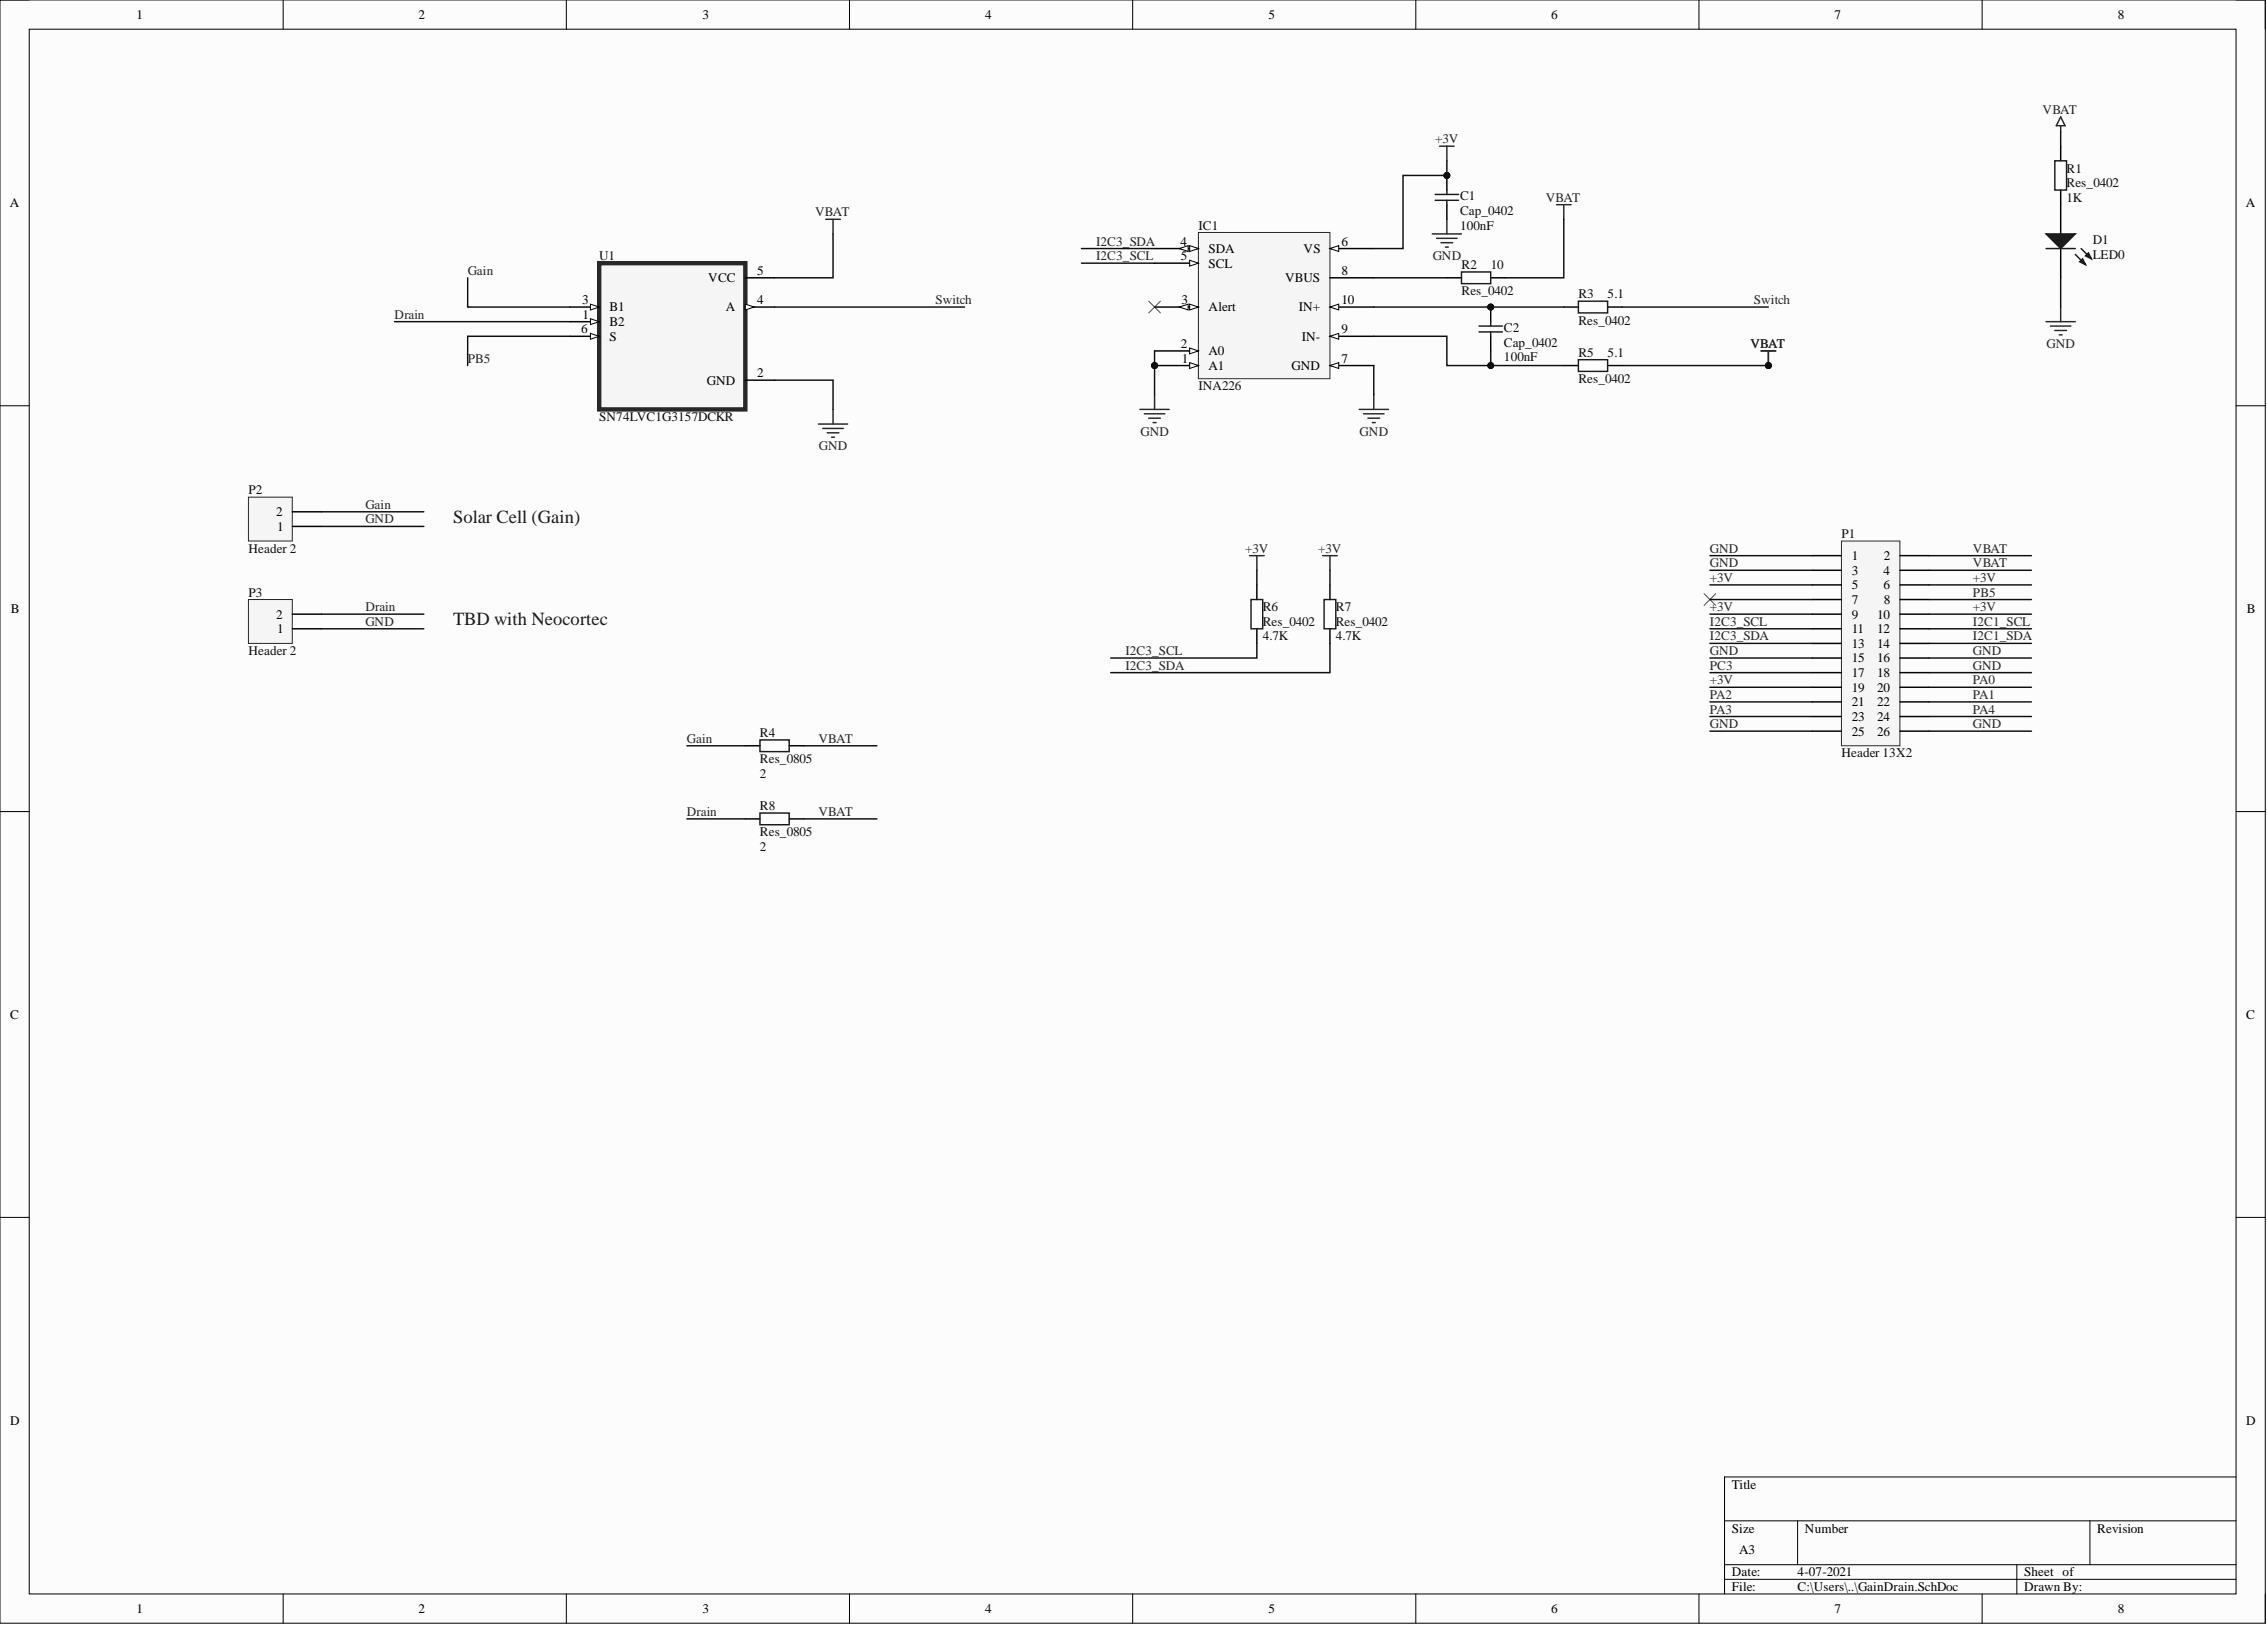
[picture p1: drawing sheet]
<svg xmlns="http://www.w3.org/2000/svg" width="393mm" height="282mm" viewBox="0 0 393 282" stroke-linecap="round" stroke-linejoin="round" font-family="sans-serif">
<defs><g id="words">
<g font-size="3.2" fill="#1c1c1c">
<text x="78.6" y="90.6">Solar Cell (Gain)</text>
<text x="78.6" y="108.4">TBD with Neocortec</text>
</g>
<g font-size="2.3">
<text x="23.7" y="3.3">1</text>
<text x="72.6" y="3.3">2</text>
<text x="121.9" y="3.3">3</text>
<text x="170.9" y="3.3">4</text>
<text x="220.1" y="3.3">5</text>
<text x="269.1" y="3.3">6</text>
<text x="318.3" y="3.3">7</text>
<text x="367.4" y="3.3">8</text>
<text x="1.7" y="35.9">A</text>
<text x="389.7" y="35.9">A</text>
<text x="131.4" y="47.7">5</text>
<text x="204.8" y="42.6">4</text>
<text x="204.9" y="45.1">5</text>
<text x="209.7" y="43.9">SDA</text>
<text x="209.7" y="46.4">SCL</text>
<text x="226.2" y="43.9">VS</text>
<text x="232.8" y="42.6">6</text>
<text x="232.8" y="47.7">8</text>
<text x="101" y="52.8">3</text>
<text x="122.9" y="48.9">VCC</text>
<text x="131.4" y="52.8">4</text>
<text x="205" y="52.8">3</text>
<text x="223" y="48.9">VBUS</text>
<text x="232.8" y="52.8">10</text>
<text x="100.8" y="57.8">6</text>
<text x="101.1" y="55.3">1</text>
<text x="105.7" y="54">B1</text>
<text x="105.7" y="56.6">B2</text>
<text x="105.7" y="59.1">S</text>
<text x="125.9" y="54">A</text>
<text x="209.7" y="54">Alert</text>
<text x="225.3" y="54">IN+</text>
<text x="225.9" y="59.1">IN-</text>
<text x="232.8" y="57.8">9</text>
<text x="131.4" y="65.4">2</text>
<text x="204.9" y="60.4">2</text>
<text x="205.1" y="62.9">1</text>
<text x="209.7" y="64.2">A1</text>
<text x="209.7" y="61.6">A0</text>
<text x="224.1" y="64.2">GND</text>
<text x="232.8" y="62.9">7</text>
<text x="122.6" y="66.7">GND</text>
<text x="47.9" y="89.5">2</text>
<text x="48.1" y="92.1">1</text>
<text x="321.3" y="97.1">1</text>
<text x="321.3" y="99.7">3</text>
<text x="326.8" y="99.7">4</text>
<text x="326.9" y="97.1">2</text>
<text x="1.9" y="106.4">B</text>
<text x="47.9" y="107.3">2</text>
<text x="321.3" y="102.2">5</text>
<text x="321.3" y="104.8">7</text>
<text x="321.3" y="107.3">9</text>
<text x="325.7" y="107.3">10</text>
<text x="326.8" y="102.2">6</text>
<text x="326.9" y="104.8">8</text>
<text x="389.8" y="106.4">B</text>
<text x="48.1" y="109.8">1</text>
<text x="321.3" y="109.8">11</text>
<text x="321.3" y="112.4">13</text>
<text x="325.7" y="109.8">12</text>
<text x="325.7" y="112.4">14</text>
<text x="321.3" y="114.9">15</text>
<text x="321.3" y="117.4">17</text>
<text x="321.3" y="120">19</text>
<text x="325.7" y="114.9">16</text>
<text x="325.7" y="117.4">18</text>
<text x="325.7" y="120">20</text>
<text x="321.3" y="122.5">21</text>
<text x="321.3" y="125">23</text>
<text x="325.7" y="122.5">22</text>
<text x="325.7" y="125">24</text>
<text x="321.3" y="127.6">25</text>
<text x="325.7" y="127.6">26</text>
<text x="1.8" y="176.7">C</text>
<text x="389.8" y="176.7">C</text>
<text x="1.8" y="247.1">D</text>
<text x="389.8" y="247.1">D</text>
<text x="300.5" y="258.2">Title</text>
<text x="300.5" y="265.8">Size</text>
<text x="301.8" y="269.6">A3</text>
<text x="313.2" y="265.8">Number</text>
<text x="363.9" y="265.8">Revision</text>
<text x="300.5" y="273.4">Date:</text>
<text x="300.5" y="276">File:</text>
<text x="311.9" y="273.4">4-07-2021</text>
<text x="311.9" y="276">C:\Users\..\GainDrain.SchDoc</text>
<text x="351.2" y="273.4">Sheet of</text>
<text x="351.2" y="276">Drawn By:</text>
<text x="23.7" y="279.8">1</text>
<text x="72.6" y="279.8">2</text>
<text x="121.9" y="279.8">3</text>
<text x="170.9" y="279.8">4</text>
<text x="220.1" y="279.8">5</text>
<text x="269.1" y="279.8">6</text>
<text x="318.3" y="279.8">7</text>
<text x="367.4" y="279.8">8</text>
</g>
<g font-size="2.3" fill="#262626">
<text x="354.4" y="19.8">VBAT</text>
<text x="249" y="24.9">+3V</text>
<text x="268.2" y="35">VBAT</text>
<text x="141.4" y="37.5">VBAT</text>
<text x="81.1" y="47.7">Gain</text>
<text x="190.2" y="45.1">I2C3_SCL</text>
<text x="190.2" y="42.6">I2C3_SDA</text>
<text x="248.6" y="45.1">GND</text>
<text x="162.3" y="52.8">Switch</text>
<text x="304.3" y="52.8">Switch</text>
<text x="68.5" y="55.3">Drain</text>
<text x="81.1" y="62.9">PB5</text>
<text x="303.7" y="60.4">VBAT</text>
<text x="355.1" y="60.4">GND</text>
<text x="197.9" y="75.6">GND</text>
<text x="235.9" y="75.6">GND</text>
<text x="142.1" y="78.1">GND</text>
<text x="63.4" y="88.3">Gain</text>
<text x="63.4" y="90.8">GND</text>
<text x="216.1" y="95.9">+3V</text>
<text x="228.7" y="95.9">+3V</text>
<text x="296.7" y="95.9">GND</text>
<text x="342.3" y="95.9">VBAT</text>
<text x="296.7" y="98.4">GND</text>
<text x="296.7" y="100.9">+3V</text>
<text x="342.3" y="98.4">VBAT</text>
<text x="342.3" y="100.9">+3V</text>
<text x="63.4" y="106">Drain</text>
<text x="296.7" y="106">+3V</text>
<text x="342.3" y="103.5">PB5</text>
<text x="342.3" y="106">+3V</text>
<text x="63.4" y="108.6">GND</text>
<text x="195.3" y="113.6">I2C3_SCL</text>
<text x="296.7" y="108.6">I2C3_SCL</text>
<text x="296.7" y="111.1">I2C3_SDA</text>
<text x="296.7" y="113.6">GND</text>
<text x="342.3" y="108.6">I2C1_SCL</text>
<text x="342.3" y="111.1">I2C1_SDA</text>
<text x="342.3" y="113.6">GND</text>
<text x="195.3" y="116.2">I2C3_SDA</text>
<text x="296.7" y="116.2">PC3</text>
<text x="296.7" y="118.7">+3V</text>
<text x="342.3" y="116.2">GND</text>
<text x="342.3" y="118.7">PA0</text>
<text x="296.7" y="121.2">PA2</text>
<text x="296.7" y="123.8">PA3</text>
<text x="342.3" y="121.2">PA1</text>
<text x="342.3" y="123.8">PA4</text>
<text x="119.2" y="128.9">Gain</text>
<text x="142" y="128.9">VBAT</text>
<text x="296.7" y="126.3">GND</text>
<text x="342.3" y="126.3">GND</text>
<text x="119.2" y="141.5">Drain</text>
<text x="142" y="141.5">VBAT</text>
</g>
<g font-size="2.3" fill="#0e0e0e">
<text x="358.6" y="29.9">R1</text>
<text x="253.3" y="34.7">C1</text>
<text x="358.6" y="35">1K</text>
<text x="358.6" y="32.5">Res_0402</text>
<text x="207.9" y="39.8">IC1</text>
<text x="253.3" y="39.8">100nF</text>
<text x="253.3" y="37.3">Cap_0402</text>
<text x="104" y="45.1">U1</text>
<text x="253.6" y="46.7">R2</text>
<text x="258.7" y="46.7">10</text>
<text x="363.1" y="42.4">D1</text>
<text x="363.1" y="44.9">LED0</text>
<text x="253.6" y="51.2">Res_0402</text>
<text x="273.9" y="51.7">R3</text>
<text x="278.9" y="51.7">5.1</text>
<text x="260.9" y="57.6">C2</text>
<text x="273.9" y="56.3">Res_0402</text>
<text x="260.9" y="62.6">100nF</text>
<text x="260.9" y="60.1">Cap_0402</text>
<text x="273.9" y="61.9">R5</text>
<text x="278.9" y="61.9">5.1</text>
<text x="207.9" y="67.7">INA226</text>
<text x="273.9" y="66.5">Res_0402</text>
<text x="104" y="73">SN74LVC1G3157DCKR</text>
<text x="43.1" y="85.7">P2</text>
<text x="43.1" y="95.9">Header 2</text>
<text x="319.5" y="93.3">P1</text>
<text x="43.1" y="103.5">P3</text>
<text x="219.1" y="106">R6</text>
<text x="231.8" y="106">R7</text>
<text x="43.1" y="113.6">Header 2</text>
<text x="219.1" y="111.1">4.7K</text>
<text x="219.1" y="108.6">Res_0402</text>
<text x="231.8" y="111.1">4.7K</text>
<text x="231.8" y="108.6">Res_0402</text>
<text x="131.9" y="127.8">R4</text>
<text x="319.5" y="131.4">Header 13X2</text>
<text x="131.9" y="134.9">2</text>
<text x="131.9" y="132.4">Res_0805</text>
<text x="131.9" y="140.5">R8</text>
<text x="131.9" y="147.6">2</text>
<text x="131.9" y="145.1">Res_0805</text>
</g>
</g></defs>
<path d="M0 0h393v281.6h-393z" fill-rule="evenodd" fill="#fcfcfc"/>
<path d="M0 0h393v281.6h-393z" fill="none" stroke="#000" stroke-width=".17"/>
<path d="M5.1 5.1h382.9v271.4h-382.9z" fill-rule="evenodd" fill="#fcfcfc"/>
<g fill="none" stroke="#000" stroke-width=".17">
<path d="M0 0h5.1M49.1 0v5.1M98.3 0v5.1M147.4 0v5.1M196.5 0v5.1M245.7 0v5.1M294.8 0v5.1M343.9 0v5.1M388 0h5v5.1M5.1 5.1h382.9v271.4h-382.9zM0 70.4h5.1M388 70.4h5"/>
<path d="M0 140.8h5.1M388 140.8h5M0 211.2h5.1M388 211.2h5M388 256.2h-88.8v20.3M49.1 276.5v5.1M98.3 276.5v5.1M147.4 276.5v5.1M196.5 276.5v5.1M245.7 276.5v5.1M294.8 276.5v5.1M299.2 263.8h88.8"/>
<path d="M299.2 271.4h88.8M299.2 273.9h88.8M311.9 263.8v7.6M343.9 276.5v5.1M349.9 271.4v5.1M362.6 263.8v7.6M393 276.5v5.1"/>
</g>
<path d="M355 55.8h5.1M355.8 56.6h3.5M356.5 57.3h2.1M357.3 58.1h.5M357.5 53.3v2.5" fill="none" stroke="#262626" stroke-width=".25"/>
<path d="M357.5 25.4v2.5M357.5 33v7.6M357.5 43.1v5.1" fill="none" stroke="#000" stroke-width=".25"/>
<path d="M356.5 27.9h2.1v5.1h-2.1z" fill="none" stroke="#1c1c1c" stroke-width=".25"/>
<path d="M355 40.6h5.1l-2.6 2.5z" fill="#1c1c1c"/>
<path d="M355 40.6h5.1l-2.6 2.5zM360.1 44.1l1.8 1.8M361.1 43.1l1.8 1.8" fill="none" stroke="#1c1c1c" stroke-width=".25"/>
<path d="M361.4 44.9l.5 1-1.1-.5z" fill="#1c1c1c"/>
<path d="M361.4 44.9l.5 1-1.1-.5z" fill="none" stroke="#1c1c1c" stroke-width=".25"/>
<path d="M362.4 43.9l.5 1-1-.5z" fill="#1c1c1c"/>
<path d="M355 43.1h5.1M362.4 43.9l.5 1-1-.5z" fill="none" stroke="#1c1c1c" stroke-width=".25"/>
<path d="M357.5 20.3l.8 1.5h-1.5zM357.5 21.8v1" fill="none" stroke="#262626" stroke-width=".25"/>
<path d="M199.3 52.2l2 2.1M201.3 52.2l-2 2.1" fill="none" stroke="#4c4c4c" stroke-width=".17"/>
<circle cx="251" cy="30.4" r=".51" fill="#0e0e0e"/>
<circle cx="251" cy="30.4" r=".51" fill="none" stroke="#0e0e0e" stroke-width=".17"/>
<path d="M251 30.4v2.6M251 35.5v2.5" fill="none" stroke="#000" stroke-width=".25"/>
<circle cx="251" cy="30.4" r=".51" fill="#0e0e0e"/>
<circle cx="251" cy="30.4" r=".51" fill="none" stroke="#0e0e0e" stroke-width=".17"/>
<path d="M249 33.7h4.1M249 34.7h4.1M251 33v.7M251 34.7v.8M253.6 47.2h5.1v2h-5.1z" fill="none" stroke="#1c1c1c" stroke-width=".25"/>
<g fill="none" stroke="#262626" stroke-width=".25">
<path d="M251 38v2.6M270.1 35.5h2.5M271.3 35.5v2.5M248.5 40.6h5.1M249.3 41.3h3.5M250 42.1h2.1M250.8 42.9h.5M197.8 71h5.1M198.6 71.8h3.5M199.3 72.5h2M200.1 73.3h.5M200.3 68.5v2.5"/>
<path d="M235.8 71h5.1M236.6 71.8h3.5M237.4 72.5h2M238.1 73.3h.5M238.4 68.5v2.5"/>
</g>
<path d="M251 48.2h2.6M258.7 48.2h2.5" fill="none" stroke="#000" stroke-width=".25"/>
<circle cx="258.7" cy="53.3" r=".51" fill="#0e0e0e"/>
<circle cx="258.7" cy="53.3" r=".51" fill="none" stroke="#0e0e0e" stroke-width=".17"/>
<path d="M258.7 53.3v2.5M258.7 58.3v2.6" fill="none" stroke="#000" stroke-width=".25"/>
<circle cx="258.7" cy="53.3" r=".51" fill="#0e0e0e"/>
<circle cx="258.7" cy="53.3" r=".51" fill="none" stroke="#0e0e0e" stroke-width=".17"/>
<path d="M256.6 56.6h4.1M256.6 57.6h4.1M258.7 55.8v.8M258.7 57.6v.7M273.9 52.2h5v2.1h-5zM273.9 62.4h5v2h-5z" fill="none" stroke="#1c1c1c" stroke-width=".25"/>
<path d="M271.3 53.3h2.6M278.9 53.3h2.6M271.3 63.4h2.6M278.9 63.4h2.6" fill="none" stroke="#000" stroke-width=".25"/>
<path d="M305.6 60.9h2.5M306.8 60.9v2.5" fill="none" stroke="#262626" stroke-width=".25"/>
<circle cx="306.8" cy="63.4" r=".51" fill="#0e0e0e"/>
<circle cx="306.8" cy="63.4" r=".51" fill="none" stroke="#0e0e0e" stroke-width=".17"/>
<path d="M305.6 60.9h2.5M306.8 60.9v2.5" fill="none" stroke="#262626" stroke-width=".25"/>
<circle cx="306.8" cy="63.4" r=".51" fill="#0e0e0e"/>
<circle cx="306.8" cy="63.4" r=".51" fill="none" stroke="#0e0e0e" stroke-width=".17"/>
<path d="M218.1 101.5v2.5M218.1 109.1v2.5M230.8 101.5v2.5M230.8 109.1v2.5" fill="none" stroke="#000" stroke-width=".25"/>
<path d="M217.1 104h2v5.1h-2zM229.7 104h2.1v5.1h-2.1z" fill="none" stroke="#1c1c1c" stroke-width=".25"/>
<circle cx="200.3" cy="63.4" r=".51" fill="#0e0e0e"/>
<circle cx="200.3" cy="63.4" r=".51" fill="none" stroke="#0e0e0e" stroke-width=".17"/>
<path d="M207.9 40.3h22.9v25.4h-22.9z" fill-rule="evenodd" fill="#f5f5f5"/>
<path d="M207.9 40.3h22.9v25.4h-22.9z" fill="none" stroke="#262626" stroke-width=".17"/>
<path d="M200.3 63.4h7.6" fill="none" stroke="#000" stroke-width=".25"/>
<path d="M206.4 62.9l1.5 .5-1.5 .5z" fill="#fbfbfb"/>
<path d="M206.4 62.9l1.5 .5-1.5 .5z" fill="none" stroke="#000" stroke-width=".17"/>
<circle cx="200.3" cy="63.4" r=".51" fill="#0e0e0e"/>
<circle cx="200.3" cy="63.4" r=".51" fill="none" stroke="#0e0e0e" stroke-width=".17"/>
<path d="M200.3 60.9h7.6" fill="none" stroke="#000" stroke-width=".25"/>
<path d="M206.4 60.4l1.5 .5-1.5 .5z" fill="#fbfbfb"/>
<path d="M206.4 60.4l1.5 .5-1.5 .5z" fill="none" stroke="#000" stroke-width=".17"/>
<path d="M200.3 53.3h7.6" fill="none" stroke="#000" stroke-width=".25"/>
<path d="M206.4 52.8l1.5 .5-1.5 .5z" fill="#fbfbfb"/>
<path d="M206.4 52.8l1.5 .5-1.5 .5z" fill="none" stroke="#000" stroke-width=".17"/>
<path d="M204.6 53.3l1.6-.5v1z" fill="#fbfbfb"/>
<path d="M204.6 53.3l1.6-.5v1z" fill="none" stroke="#000" stroke-width=".17"/>
<path d="M200.3 43.1h7.6" fill="none" stroke="#000" stroke-width=".25"/>
<path d="M206.4 42.6l1.5 .5-1.5 .5z" fill="#fbfbfb"/>
<path d="M206.4 42.6l1.5 .5-1.5 .5z" fill="none" stroke="#000" stroke-width=".17"/>
<path d="M204.6 43.1l1.6-.5v1z" fill="#fbfbfb"/>
<path d="M204.6 43.1l1.6-.5v1z" fill="none" stroke="#000" stroke-width=".17"/>
<path d="M200.3 45.7h7.6" fill="none" stroke="#000" stroke-width=".25"/>
<path d="M206.4 45.1l1.5 .6-1.5 .5z" fill="#fbfbfb"/>
<path d="M206.4 45.1l1.5 .6-1.5 .5z" fill="none" stroke="#000" stroke-width=".17"/>
<path d="M230.8 43.1h7.6" fill="none" stroke="#000" stroke-width=".25"/>
<path d="M230.8 43.1l1.5-.5v1z" fill="#fbfbfb"/>
<path d="M230.8 43.1l1.5-.5v1z" fill="none" stroke="#000" stroke-width=".17"/>
<path d="M230.8 63.4h7.6" fill="none" stroke="#000" stroke-width=".25"/>
<path d="M230.8 63.4l1.5-.5v1z" fill="#fbfbfb"/>
<path d="M230.8 63.4l1.5-.5v1z" fill="none" stroke="#000" stroke-width=".17"/>
<path d="M230.8 48.2h7.6M230.8 58.3h7.6" fill="none" stroke="#000" stroke-width=".25"/>
<path d="M230.8 58.3l1.5-.5v1z" fill="#fbfbfb"/>
<path d="M230.8 58.3l1.5-.5v1z" fill="none" stroke="#000" stroke-width=".17"/>
<path d="M230.8 53.3h7.6" fill="none" stroke="#000" stroke-width=".25"/>
<path d="M230.8 53.3l1.5-.5v1z" fill="#fbfbfb"/>
<path d="M230.8 53.3l1.5-.5v1z" fill="none" stroke="#000" stroke-width=".17"/>
<path d="M249.8 25.4h2.5M251 25.4v2.5M216.8 96.4h2.5M218.1 96.4v2.5M229.5 96.4h2.5M230.8 96.4v2.5" fill="none" stroke="#262626" stroke-width=".25"/>
<path d="M104 45.7h25.3v25.3h-25.3z" fill-rule="evenodd" fill="#f5f5f5"/>
<path d="M104 45.7h25.3v25.3h-25.3z" fill="none" stroke="#262626" stroke-width=".76"/>
<path d="M98.9 53.3h5.1" fill="none" stroke="#000" stroke-width=".25"/>
<path d="M102.4 52.8l1.6 .5-1.6 .5z" fill="#fbfbfb"/>
<path d="M102.4 52.8l1.6 .5-1.6 .5z" fill="none" stroke="#000" stroke-width=".17"/>
<path d="M98.9 55.8h5.1" fill="none" stroke="#000" stroke-width=".25"/>
<path d="M102.4 55.3l1.6 .5-1.6 .5z" fill="#fbfbfb"/>
<path d="M102.4 55.3l1.6 .5-1.6 .5z" fill="none" stroke="#000" stroke-width=".17"/>
<path d="M98.9 58.3h5.1" fill="none" stroke="#000" stroke-width=".25"/>
<path d="M102.4 57.8l1.6 .5-1.6 .5z" fill="#fbfbfb"/>
<path d="M102.4 57.8l1.6 .5-1.6 .5z" fill="none" stroke="#000" stroke-width=".17"/>
<path d="M129.3 48.2h5.1M129.3 53.3h5.1" fill="none" stroke="#000" stroke-width=".25"/>
<path d="M129.3 52.8l1.5 .5-1.5 .5z" fill="#fbfbfb"/>
<path d="M129.3 52.8l1.5 .5-1.5 .5z" fill="none" stroke="#000" stroke-width=".17"/>
<path d="M129.3 65.9h5.1" fill="none" stroke="#000" stroke-width=".25"/>
<path d="M143.3 38h2.5M144.5 38v2.6M142 73.6h5.1M142.8 74.3h3.5M143.5 75.1h2.1M144.3 75.8h.5M144.5 71v2.6" fill="none" stroke="#262626" stroke-width=".25"/>
<path d="M295.7 103l2 2M297.7 103l-2 2" fill="none" stroke="#4c4c4c" stroke-width=".17"/>
<path d="M319.5 93.8h10.2v35.6h-10.2z" fill-rule="evenodd" fill="#f5f5f5"/>
<path d="M319.5 93.8h10.2v35.6h-10.2z" fill="none" stroke="#262626" stroke-width=".17"/>
<g fill="none" stroke="#000" stroke-width=".25">
<path d="M314.4 96.4h5.1M314.4 98.9h5.1M329.7 96.4h5M329.7 98.9h5M314.4 101.5h5.1M314.4 104h5.1M314.4 106.5h5.1M314.4 109.1h5.1M314.4 111.6h5.1M314.4 114.1h5.1M314.4 116.7h5.1M314.4 119.2h5.1"/>
<path d="M329.7 101.5h5M329.7 104h5M329.7 106.5h5M329.7 109.1h5M329.7 111.6h5M329.7 114.1h5M329.7 116.7h5M329.7 119.2h5M314.4 121.8h5.1M314.4 124.3h5.1M314.4 126.8h5.1M329.7 121.8h5"/>
<path d="M329.7 124.3h5M329.7 126.8h5"/>
</g>
<path d="M357.5 22.8v2.6M187.6 45.7h12.7M187.6 43.1h12.7M238.4 58.3h12.6v5.1h20.3M357.5 48.2v5.1M218.1 111.6v2.5h-25.4M230.8 111.6v5.1h-38.1" fill="none" stroke="#0e0e0e" stroke-width=".25"/>
<circle cx="258.7" cy="63.4" r=".51" fill="#0e0e0e"/>
<circle cx="258.7" cy="63.4" r=".51" fill="none" stroke="#0e0e0e" stroke-width=".17"/>
<path d="M238.4 53.3h32.9" fill="none" stroke="#0e0e0e" stroke-width=".25"/>
<circle cx="258.7" cy="53.3" r=".51" fill="#0e0e0e"/>
<circle cx="258.7" cy="53.3" r=".51" fill="none" stroke="#0e0e0e" stroke-width=".17"/>
<path d="M251 27.9v2.5h-7.6v12.7h-5M238.4 48.2h12.6" fill="none" stroke="#0e0e0e" stroke-width=".25"/>
<circle cx="251" cy="30.4" r=".51" fill="#0e0e0e"/>
<circle cx="251" cy="30.4" r=".51" fill="none" stroke="#0e0e0e" stroke-width=".17"/>
<path d="M271.3 38v10.2h-10.1M281.5 63.4h25.3" fill="none" stroke="#0e0e0e" stroke-width=".25"/>
<circle cx="306.8" cy="63.4" r=".51" fill="#0e0e0e"/>
<circle cx="306.8" cy="63.4" r=".51" fill="none" stroke="#0e0e0e" stroke-width=".17"/>
<path d="M281.5 53.3h25.3M200.3 60.9v7.6M218.1 98.9v2.6M230.8 98.9v2.6" fill="none" stroke="#0e0e0e" stroke-width=".25"/>
<circle cx="200.3" cy="63.4" r=".51" fill="#0e0e0e"/>
<circle cx="200.3" cy="63.4" r=".51" fill="none" stroke="#0e0e0e" stroke-width=".17"/>
<path d="M238.4 63.4v5.1M258.7 60.9v2.5" fill="none" stroke="#0e0e0e" stroke-width=".25"/>
<circle cx="258.7" cy="63.4" r=".51" fill="#0e0e0e"/>
<circle cx="258.7" cy="63.4" r=".51" fill="none" stroke="#0e0e0e" stroke-width=".17"/>
<g fill="none" stroke="#0e0e0e" stroke-width=".25">
<path d="M68.5 55.8h30.4M81.1 48.2v5.1h17.8M98.9 58.3h-17.8v5.1M134.4 53.3h33M144.5 40.6v7.6h-10.1M134.4 65.9h10.1v5.1M296.7 96.4h17.7M296.7 98.9h17.7M334.7 96.4h17.8M334.7 98.9h17.8M296.7 101.5h17.7M296.7 104h17.7"/>
<path d="M296.7 106.5h17.7M296.7 109.1h17.7M296.7 111.6h17.7M296.7 114.1h17.7M296.7 116.7h17.7M296.7 119.2h17.7M334.7 101.5h17.8M334.7 104h17.8M334.7 106.5h17.8M334.7 109.1h17.8M334.7 111.6h17.8M334.7 114.1h17.8"/>
<path d="M334.7 116.7h17.8M334.7 119.2h17.8M296.7 121.8h17.7M296.7 124.3h17.7M296.7 126.8h17.7M334.7 121.8h17.8M334.7 124.3h17.8M334.7 126.8h17.8"/>
</g>
<path d="M43.1 86.2h7.6v7.6h-7.6z" fill-rule="evenodd" fill="#f5f5f5"/>
<path d="M43.1 86.2h7.6v7.6h-7.6z" fill="none" stroke="#262626" stroke-width=".17"/>
<path d="M50.7 91.3h5.1M50.7 88.8h5.1" fill="none" stroke="#000" stroke-width=".25"/>
<path d="M43.1 104h7.6v7.6h-7.6z" fill-rule="evenodd" fill="#f5f5f5"/>
<path d="M43.1 104h7.6v7.6h-7.6z" fill="none" stroke="#262626" stroke-width=".17"/>
<path d="M50.7 109.1h5.1M50.7 106.5h5.1M129.3 129.4h2.6M136.9 129.4h2.6M129.3 142h2.6M136.9 142h2.6" fill="none" stroke="#000" stroke-width=".25"/>
<path d="M55.8 88.8h17.7M55.8 91.3h17.7M55.8 106.5h17.7M55.8 109.1h17.7M119.2 129.4h10.1M139.5 129.4h12.6M119.2 142h10.1M139.5 142h12.6" fill="none" stroke="#0e0e0e" stroke-width=".25"/>
<path d="M131.9 128.3h5v2.1h-5zM131.9 141h5v2.1h-5z" fill="none" stroke="#1c1c1c" stroke-width=".25"/>
<use href="#words"/>
</svg>
